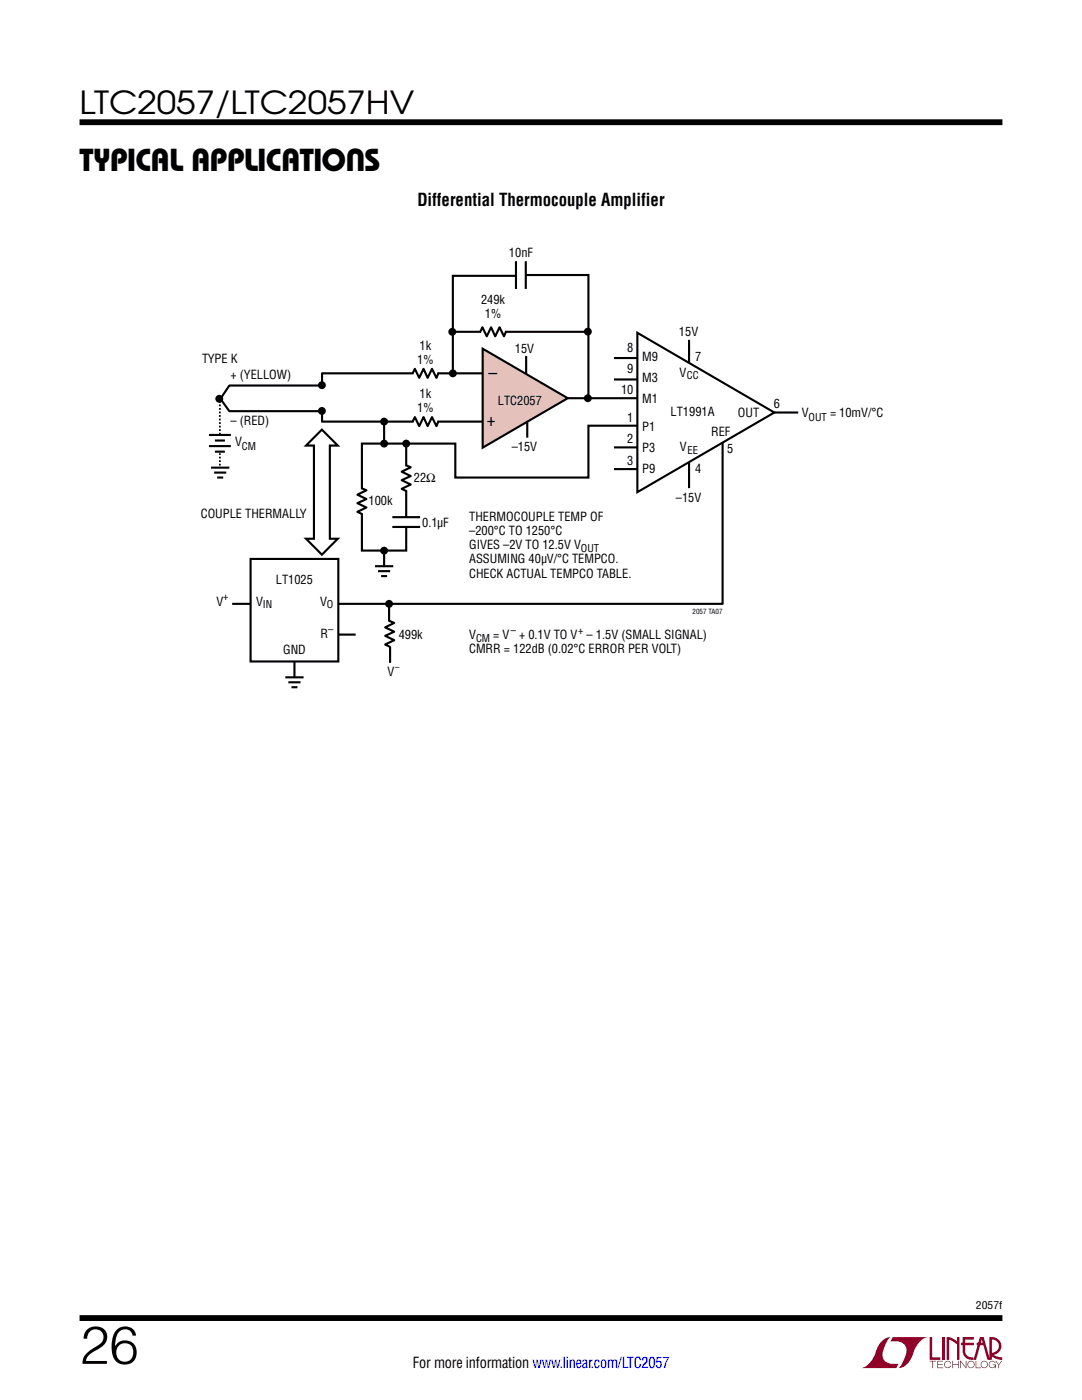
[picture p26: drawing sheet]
<svg xmlns="http://www.w3.org/2000/svg" width="216mm" height="279mm" viewBox="0 0 216 279" stroke-linecap="round" stroke-linejoin="round" font-family="sans-serif">
<defs><g id="words">
<text font-size="10.6" x="15.9" y="272.2">26</text>
<g font-size="6.3">
<text x="15.9" y="22.8">LTC2057/LTC2057HV</text>
<text x="15.9" y="34.1">Typical Applications</text>
</g>
<g font-size="3.5">
<text x="83.3" y="41.2">Differential Thermocouple Amplifier</text>
<text x="97.5" y="75.7">–</text>
<text x="97.2" y="85.1">+</text>
</g>
<text font-size="3" x="82.4" y="273.1">For more information www.linear.com/LTC2057</text>
<g font-size="2.5">
<text x="101.6" y="51.3">10nF</text>
<text x="96" y="60.6">249k</text>
<text x="96.7" y="63.5">1%</text>
<text x="83.7" y="69.9">1k</text>
<text x="102.7" y="70.4">15V</text>
<text x="125.2" y="70.3">8</text>
<text x="135.5" y="67.1">15V</text>
<text x="40.3" y="72.5">TYPE K</text>
<text x="46" y="75.7">+ (YELLOW)</text>
<text x="83.3" y="72.7">1%</text>
<text x="125.2" y="74.5">9</text>
<text x="128.1" y="72">M9</text>
<text x="128.1" y="76.3">M3</text>
<text x="135.6" y="75.2">V</text>
<text x="138.7" y="72">7</text>
<text x="83.3" y="82.3">1%</text>
<text x="83.7" y="79.5">1k</text>
<text x="99.4" y="80.8">LTC2057</text>
<text x="123.9" y="78.7">10</text>
<text x="128.1" y="80.5">M1</text>
<text x="133.8" y="83">LT1991A</text>
<text x="147.2" y="83.3">OUT</text>
<text x="154.4" y="81.4">6</text>
<text x="160" y="83.3">V</text>
<text x="165.6" y="83.3">= 10mV/°C</text>
<text x="46" y="84.8">– (RED)</text>
<text x="46.9" y="89">V</text>
<text x="125.2" y="84.2">1</text>
<text x="125.2" y="88.5">2</text>
<text x="128.1" y="86">P1</text>
<text x="135.7" y="90">V</text>
<text x="141.9" y="87.1">REF</text>
<text x="102.1" y="90">–15V</text>
<text x="125.2" y="92.7">3</text>
<text x="128.1" y="90.2">P3</text>
<text x="128.1" y="94.5">P9</text>
<text x="138.7" y="94.3">4</text>
<text x="145.1" y="90.4">5</text>
<text x="73.5" y="100.7">100k</text>
<text x="82.6" y="96.1">22Ω</text>
<text x="134.9" y="100.3">–15V</text>
<text x="40.1" y="103.3">COUPLE THERMALLY</text>
<text x="84.2" y="105.2">0.1µF</text>
<text x="93.6" y="104">THERMOCOUPLE TEMP OF</text>
<text x="93.6" y="106.8">–200°C TO 1250°C</text>
<text x="93.6" y="109.6">GIVES –2V TO 12.5V V</text>
<text x="93.6" y="112.4">ASSUMING 40µV/°C TEMPCO.</text>
<text x="55.1" y="116.5">LT1025</text>
<text x="93.6" y="115.3">CHECK ACTUAL TEMPCO TABLE.</text>
<text x="43.2" y="120.9">V</text>
<text x="51.1" y="120.9">V</text>
<text x="63.9" y="120.9">V</text>
<text x="56.5" y="130.6">GND</text>
<text x="64" y="127.4">R</text>
<text x="79.6" y="127.6">499k</text>
<text x="93.6" y="130.4">CMRR = 122dB (0.02°C ERROR PER VOLT)</text>
<text x="93.6" y="127.6">V</text>
<text x="98.4" y="127.6">= V</text>
<text x="103.6" y="127.6">+ 0.1V TO V</text>
<text x="117.1" y="127.6">– 1.5V (SMALL SIGNAL)</text>
<text x="77.3" y="134.9">V</text>
</g>
<g font-size="2.1">
<text x="137.1" y="75.7">CC</text>
<text x="161.4" y="84">OUT</text>
<text x="48.3" y="89.7">CM</text>
<text x="137.2" y="90.5">EE</text>
<text x="115.9" y="110.2">OUT</text>
<text x="44.5" y="119.8">+</text>
<text x="52.5" y="121.4">IN</text>
<text x="65.2" y="121.4">O</text>
<text x="65.5" y="126.3">–</text>
<text x="95" y="128.1">CM</text>
<text x="101.9" y="126.5">–</text>
<text x="115.4" y="126.5">+</text>
<text x="194.7" y="261.2">2057f</text>
</g>
<text font-size="1.8" x="78.8" y="133.8">–</text>
<text font-size="1.4" x="138.2" y="122.5">2057 TA07</text>
</g></defs>
<g fill="#910028">
<path d="M185.5 266.8h.5v4.1h1.6v.5h-2.1z"/>
<path d="M176.2 267.4l1-.5h.5h-.1a6.2 6.2 0 0 0-1.4 4 2.58 2.58 0 0 0 3.1 1.3l-.5 .8h-6.9a4.9 4.9 0 0 0 3-3.8l.4-.7z"/>
<path d="M178.1 266.9h7a4.9 4.9 0 0 0-3.1 3.7 3.2 3.2 0 0 1-2.7 2.4h.1a6.2 6.2 0 0 0 1.4-4.1 2.58 2.58 0 0 0-3.1-1.2z"/>
<path d="M188 266.8h.5v4.6h-.5z"/>
<path d="M188.9 266.8l1 .2 1.1 .7v-.9h.5v4.6h-.5v-3.1l-1.6-.9v4h-.5z"/>
<path d="M185.5 271.6h1.3v.1h-.6v1.3h-.1v-1.3h-.6z"/>
<path d="M187 271.6h1.2v.1h-1v.5h.9v.2h-.9v.5h1v.1h-1.2z"/>
<path d="M190 271.6h.2v.6h1v-.6h.1v1.4h-.1v-.6h-1v.6h-.2z"/>
<path d="M191.6 271.6h.1l1 1.2v-1.2h.1v1.4l-1.1-1.2v1.2h-.1z"/>
<path d="M194.7 271.6h.1v1.3h.9v.1h-1z"/>
<path d="M198.6 271.6h.2l.5 .7 .5-.7h.2l-.6 .8v.6h-.2v-.6z"/>
<path d="M192.1 266.8h2.2v.5h-1.7v.7h1.7v.5h-1.7v1.1a1.32 1.32 0 0 0 1.7 1.3v.5l1.2-4.6h.8l1.1 4.1v-4.1a1.84 1.84 0 0 1 2.4 1.4 1.84 1.84 0 0 1-1.5 2.2l.8 .4 .9 .1v.5l-1.2-.2-1-.6v-.6a1.34 1.34 0 0 0 1.5-1.2 1.34 1.34 0 0 0-1.4-1.5v4.1h-.9l-.8-2.9h-1.3v-.5h1.2l-.2-.7-1.1 4.1a2.06 2.06 0 0 1-2.7-1.3v-1.6h-.4v-.5h.4z"/>
<path d="M193.2 271.8a.72 .72 0 0 1 1.2 .1 .72 .72 0 0 1-.4 1.1 .72 .72 0 0 1-1-.7h.2a.59 .59 0 0 0 .8 .5 .59 .59 0 0 0 .2-.9 .59 .59 0 0 0-1 .2v.2h-.2z"/>
<path d="M195.9 271.8a.72 .72 0 0 1 1.1 .1 .72 .72 0 0 1-.4 1.1 .72 .72 0 0 1-.9-.7h.1a.59 .59 0 0 0 .8 .5 .59 .59 0 0 0 .2-.9 .59 .59 0 0 0-.9 .2l-.1 .2h-.1z"/>
<path d="M197.5 271.8a.72 .72 0 0 1 1.2 .2h-.2a.59 .59 0 0 0-.9-.1 .59 .59 0 0 0 .1 .9 .59 .59 0 0 0 .9-.4h-.5v-.1h.6v.7h-.1v-.3a.73 .73 0 0 1-1.1 .2 .73 .73 0 0 1 0-1.1z"/>
<path d="M188.6 271.8a.71 .71 0 0 1 1.2 .3h-.1a.59 .59 0 0 0-.9-.3 .59 .59 0 0 0-.1 1 .59 .59 0 0 0 1-.3h.1a.73 .73 0 0 1-1.1 .4 .73 .73 0 0 1-.1-1.1z"/>
</g>
<path d="M15.9 24.4h184.1M15.9 263h184.1" fill="none" stroke="#000" stroke-width="1.2" stroke-linecap="butt"/>
<path d="M144.2 85.1v35.4h-97.9M58.8 129.9v6.4M64.6 126.6h6.4M77.6 120.7v3.2l1.1 .4-1.8 .9 1.8 .9-1.8 .8 1.8 .9-1.8 .8 .9 .5v3.2" fill="none" stroke="#000" stroke-width=".42"/>
<path d="M50 111.5h17.5v20.5h-17.5z" fill="#fff"/>
<path d="M98.3 74.5h-34l-.1 2.4h-18.4l-1.8 2.7 1.8 2.5h18.5M113.3 79.5h28.7M122.5 75.7h7.7M122.5 71.5h7.7M64.3 82.1v2h34.1M122.5 93.6h7.7M122.5 89.3h7.7M130.4 85h-13v10.3h-26.5v-6.8h-18.7v21.4h8.9v-21.3M50 111.5h17.5v20.5h-17.5zM56.9 135.2h3.7M57.5 136.2h2.5M58.2 137.2h1.2" fill="none" stroke="#000" stroke-width=".42"/>
<g fill="#000">
<circle cx="43.8" cy="79.6" r=".79"/>
<circle cx="90.3" cy="66.2" r=".79"/>
<circle cx="90.4" cy="74.5" r=".79"/>
<circle cx="117.3" cy="79.5" r=".79"/>
<circle cx="117.3" cy="66.2" r=".79"/>
<circle cx="77.6" cy="120.5" r=".79"/>
</g>
<path d="M58.8 135.2v2.2" fill="none" stroke="#fff" stroke-width=".97" stroke-linecap="butt"/>
<path d="M96.3 69.6l17 9.9-17 9.8z" fill="#e5c1bc"/>
<path d="M96.3 69.6l17 9.9-17 9.8zM137.5 67.8v29.6M143.7 82.3h15.6" fill="none" stroke="#000" stroke-width=".42"/>
<path d="M127.2 66.4l27.3 15.9-27.3 15.9z" fill="#fff"/>
<g fill="none" stroke="#000" stroke-width=".42">
<path d="M103 52.1v5.6M103 55h-12.6v19.5M104.9 54.9h12.5v24.6M104.9 52.1v5.6M87.5 74.4l-.4 1-.9-1.8-.9 1.8-.8-1.8-.9 1.8-.8-1.8-.5 1M90.3 66.2h27.1M101 66.1l-.4 1-.9-1.8-.9 1.8-.8-1.8-.9 1.8-.8-1.8-.5 1M105 71v3.7M127.2 66.4l27.3 15.9-27.3 15.9zM41.7 86.8h4.4M41.7 89h4.4M42.1 93.3h3.7"/>
<path d="M42.7 94.3h2.4M42.9 87.9h2M42.9 90.1h2M43.3 95.3h1.2M64.2 85.7l3.2 3.2h-1.6v18.6h1.6l-3.2 3.2-3.1-3.2h1.5v-18.6h-1.5zM72.1 97.4l1 .4-1.8 .9 1.8 .9-1.8 .8 1.8 .9-1.8 .8 1 .5M76.6 84.1v4.2M80.9 92.8l1.1 .5-1.8 .8 1.8 .9-1.8 .8 1.8 .9-1.8 .9 .9 .4M87.5 84l-.4 1-.9-1.8-.9 1.8-.8-1.8-.9 1.8-.8-1.8-.5 1M105.2 84.3v3.1M74.8 113h3.7M75.4 114h2.5"/>
<path d="M76.1 115h1.1M76.6 109.9v4.1M78.3 103.2h5.5M78.3 105.2h5.5"/>
</g>
<path d="M103 54.9h1.9M82.5 74.5h4.8M96 66.2h4.8M72.2 97.6v4.8M81.1 93v4.9M82.5 84.1h4.8M81.1 103.2v2" fill="none" stroke="#fff" stroke-width=".71" stroke-linecap="butt"/>
<path d="M43.9 86.8v3.4" fill="none" stroke="#fff" stroke-width=".62" stroke-linecap="butt"/>
<path d="M43.9 94.3v-3.8M43.9 86.7v-7.1" fill="none" stroke="#000" stroke-width=".35" stroke-dasharray=".4 .4 .4" stroke-linecap="butt"/>
<g fill="#000">
<circle cx="64.2" cy="76.9" r=".79"/>
<circle cx="64.2" cy="82" r=".79"/>
<circle cx="76.6" cy="84.1" r=".79"/>
<circle cx="76.6" cy="88.5" r=".79"/>
<circle cx="81.1" cy="88.5" r=".79"/>
<circle cx="76.6" cy="109.9" r=".79"/>
</g>
<path d="M43.9 93.3v2.3M76.7 113v2.2" fill="none" stroke="#fff" stroke-width=".97" stroke-linecap="butt"/>
<use href="#words"/>
</svg>
